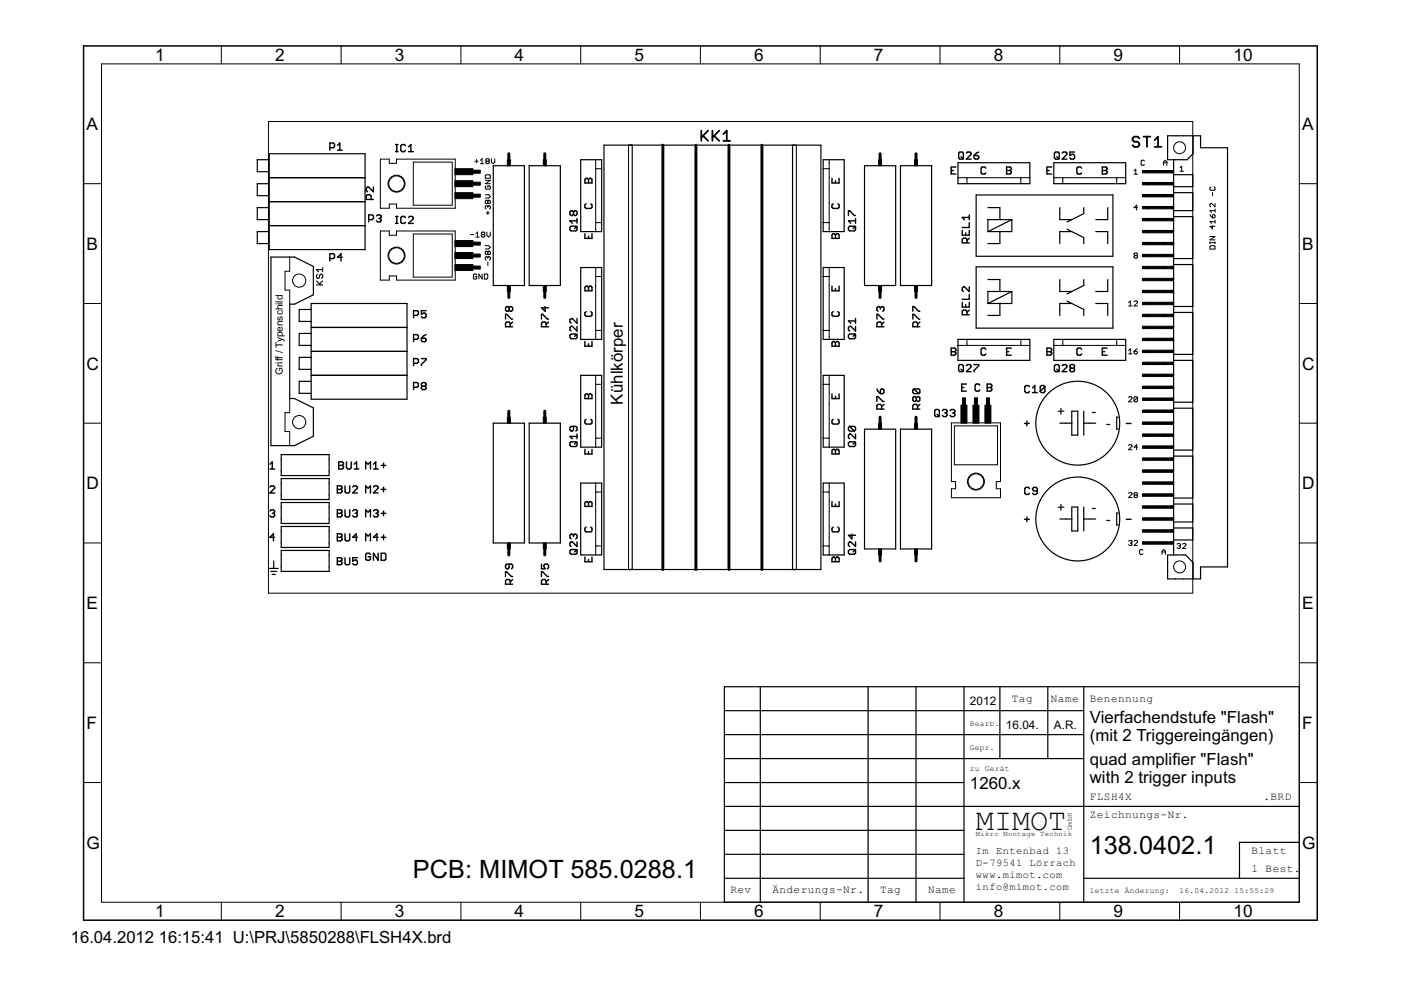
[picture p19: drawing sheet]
<svg xmlns="http://www.w3.org/2000/svg" width="297mm" height="210mm" viewBox="0 0 297 210" stroke-linecap="round" stroke-linejoin="round" font-family="sans-serif">
<defs><g id="words">
<text font-size="7.2" x="206.9" y="176.1">MIMOT</text>
<g font-size="6">
<text x="231.1" y="181.2">138.0402.1</text>
<text x="87.6" y="186.2">PCB: MIMOT 585.0288.1</text>
</g>
<g font-size="4.1">
<text x="32.9" y="13">1</text>
<text x="58.3" y="13">2</text>
<text x="83.7" y="13">3</text>
<text x="109.1" y="13">4</text>
<text x="134.5" y="13">5</text>
<text x="159.9" y="13">6</text>
<text x="185.3" y="13">7</text>
<text x="210.7" y="13">8</text>
<text x="236.1" y="13">9</text>
<text x="261.5" y="13">10</text>
<text x="18.3" y="27.6">A</text>
<text x="276.1" y="27.6">A</text>
<text x="18.3" y="52.9">B</text>
<text x="276.1" y="52.9">B</text>
<text x="18.3" y="78.3">C</text>
<text x="276.1" y="78.3">C</text>
<text x="18.3" y="103.7">D</text>
<text x="276.1" y="103.7">D</text>
<text x="18.3" y="129.1">E</text>
<text x="276.1" y="129.1">E</text>
<text x="18.3" y="154.5">F</text>
<text x="276.1" y="154.5">F</text>
<text x="18.3" y="179.9">G</text>
<text x="276.1" y="179.9">G</text>
<text x="32.9" y="194.5">1</text>
<text x="58.3" y="194.5">2</text>
<text x="83.7" y="194.5">3</text>
<text x="109.1" y="194.5">4</text>
<text x="134.5" y="194.5">5</text>
<text x="159.9" y="194.5">6</text>
<text x="185.3" y="194.5">7</text>
<text x="210.7" y="194.5">8</text>
<text x="236.1" y="194.5">9</text>
<text x="261.5" y="194.5">10</text>
</g>
<g font-size="4">
<text x="132.1" y="85.8" transform="rotate(-90 132.1 85.8)">Kühlkörper</text>
<text x="231.1" y="153.2">Vierfachendstufe &quot;Flash&quot;</text>
<text x="231.1" y="157">(mit 2 Triggereingängen)</text>
<text x="205.7" y="167.2">1260.x</text>
<text x="231.1" y="162.1">quad amplifier &quot;Flash&quot;</text>
<text x="231.1" y="165.9">with 2 trigger inputs</text>
<text x="15" y="199.9">16.04.2012 16:15:41 U:\PRJ\5850288\FLSH4X.brd</text>
</g>
<g font-size="3.2">
<text x="224.1" y="88.3">+</text>
<text x="231.5" y="88.3">-</text>
<text x="234.5" y="90.7">-</text>
<text x="224.1" y="108.6">+</text>
<text x="231.5" y="108.6">-</text>
<text x="234.5" y="111">-</text>
</g>
<g font-size="2.8">
<text x="205.7" y="149.4">2012</text>
<text x="213.3" y="154.5">16.04.</text>
<text x="223.4" y="154.5">A.R.</text>
</g>
<g font-size="2.6">
<text x="214.5" y="148.8">Tag</text>
<text x="222.8" y="148.8">Name</text>
<text x="231.1" y="148.8">Benennung</text>
<text x="231.1" y="173.5">Zeichnungs-Nr.</text>
<text x="231.1" y="169.7">FLSH4X</text>
<text x="267.9" y="169.7">.BRD</text>
<text x="265.3" y="181.2">Blatt</text>
<text x="265.3" y="185">1 Best.</text>
<text x="154.9" y="189.4">Rev</text>
<text x="163.8" y="189.4">Änderungs-Nr.</text>
<text x="186.6" y="189.4">Tag</text>
<text x="196.8" y="189.4">Name</text>
</g>
<g font-size="2.5">
<text x="206.9" y="181.2">Im Entenbad 13</text>
<text x="206.9" y="183.7">D-79541 Lörrach</text>
<text x="206.9" y="186.2">www.mimot.com</text>
<text x="206.9" y="188.8">info@mimot.com</text>
</g>
<text font-size="2.4" x="60" y="79.5" transform="rotate(-90 60 79.5)">Griff / Typenschild</text>
<g font-size="1.9">
<text x="205.7" y="153.9">Bearb.</text>
<text x="205.7" y="158.9">Gepr.</text>
<text x="205.7" y="163.4">zu Gerät</text>
<text x="231.1" y="189.4">letzte Änderung:</text>
<text x="250.1" y="189.4">16.04.2012 15:55:29</text>
</g>
<g font-size="1.7">
<text x="206.9" y="177.3">Mikro Montage Technik</text>
<text x="227.2" y="176.1" transform="rotate(-90 227.2 176.1)">GmbH</text>
</g>
</g></defs>
<g fill="#000" stroke="#000" stroke-width=".25">
<path d="M54.5 33.9v2.5zM54.5 33.9h2.6zM54.5 38.9v2.6zM54.5 38.9h2.6zM57.1 37.7h20.3zM54.5 36.4h2.6zM57.1 32.6v5.1zM57.1 37.7v5.1zM57.1 32.6h20.3zM77.4 32.6v5.1zM77.4 37.7v5.1zM104.6 35.1h6.6z"/>
<path d="M111.2 35.1v25.4zM112.2 35.1h6.6zM118.8 35.1v25.4zM123.1 33.9h3.2zM127.6 33.9v1.9zM127.6 35.8v11.4zM126.3 33.9h1.3zM128.1 30.8h5.9zM133.3 30.8h7.2zM133.3 30.8h.7zM140.5 30.8h7zM147.5 30.8h7.1z"/>
<path d="M154.6 30.8h6.9zM161.5 30.8h6.5zM168 30.8h6zM168 30.8v90zM168 30.8h.8zM174 30.8v90zM174.5 33.9v1.9zM174.5 33.9h1.3zM175.8 33.9h3.2zM179 33.9v15.2zM183.3 35.1h6.6zM189.9 35.1v25.4z"/>
<path d="M190.9 35.1h6.6zM197.5 35.1v25.4zM203.1 34.5v3.2zM203.1 37.7v1.2zM203.1 34.5h15.2zM203.1 38.9h1.9zM205 38.9h11.4zM216.4 38.9h1.9zM218.3 37.7v1.2zM218.3 34.5v3.2zM223.4 34.5v3.2zM223.4 37.7v1.2z"/>
<path d="M223.4 34.5h15.3zM223.4 38.9h1.9zM225.3 38.9h11.5zM236.8 38.9h1.9zM238.7 37.7v1.2zM238.7 34.5v3.2zM247.6 33.9h1.2zM247.6 28.8v1.8zM247.6 32.1v1.8zM247.6 30.6v1.5zM248.8 33.9v3.1zM248.8 37v2.6z"/>
<path d="M248.8 39.6v1.3zM248.8 33.9h.4zM249.2 33.9h1.8zM247.6 28.8h1.7zM249.3 28.8h1.6zM251 33.9h.7zM251.7 33.9l1.3-1.3zM252.9 37v2.6zM248.8 37h4.1zM248.8 39.6h4.1zM253 28.8v3.8zM250.9 28.8h2.1z"/>
<path d="M254.5 28.8v2.5zM253 28.8h1.5zM254.5 31.3h5.8zM54.5 44v2.6zM54.5 44h2.6zM54.5 49.1v2.5zM54.5 49.1h2.6zM57.1 42.8h20.3zM54.5 41.5h2.6zM57.1 47.8h20.3zM54.5 46.6h2.6zM57.1 42.8v5z"/>
<path d="M57.1 52.9h20.3zM54.5 51.6h2.6zM57.1 47.8v5.1zM57.4 54.5v40zM57.4 54.5h4zM61.4 54.5h1zM62.4 54.5l4 2zM77.4 42.8v5zM77.4 47.8v5.1zM123.1 49.1h3.2zM123.1 33.9v15.2zM126.3 49.1h1.3z"/>
<path d="M123.1 56.7h3.2zM127.6 47.2v1.9zM127.6 56.7v1.9zM127.6 58.6v11.5zM126.3 56.7h1.3zM174.5 47.2v1.9zM174.5 35.8v11.4zM174.5 49.1h1.3zM174.5 56.7v1.9zM175.8 49.1h3.2zM174.5 56.7h1.3zM175.8 56.7h3.2z"/>
<path d="M179 56.7v15.3zM207 54.3h29zM207 41.3v13zM207 56.6v13zM209.5 46.6v2.5zM209.5 49.1h2.5zM209.5 49.1l5-2.5zM209.5 51.6h1.2zM209.5 44h1.2zM209.5 59.3h1.2zM210.7 44h1.3zM210.7 59.3h1.3z"/>
<path d="M212 44v2.6zM209.5 46.6h2.5zM212 49.1h2.5zM212 49.1v2.5zM210.7 51.6h1.3zM212 59.3v2.5zM214.5 46.6v2.5zM212 46.6h2.5zM224.7 49.1v1.3zM224.7 49.1h2.5zM224.7 45.3v1.3zM224.7 46.6h2.5z"/>
<path d="M224.7 50.4v1.2zM224.7 44v1.3zM224.7 59.3v1.2zM226.2 48.6l3.6 1.8zM226.2 47.1l3.6-1.8zM229.8 50.4v1.2zM229.8 44v1.3zM229.8 59.3v1.2zM234.9 49.1v1.3zM232.3 49.1h2.6zM234.9 45.3v1.3zM232.3 46.6h2.6z"/>
<path d="M234.9 50.4v1.2zM234.9 44v1.3zM234.9 59.3v1.2zM236 41.3v13zM207 41.3h29zM207 56.6h29zM248.8 40.9v3.8zM248.8 44.7v1.2zM248.8 45.9v8.9zM248.8 54.8v1.3zM248.8 56.1v8.9zM248.8 40.9h4.1z"/>
<path d="M252.9 40.9v3.8zM248.8 44.7h4.1zM248.8 45.9h4.1zM252.9 45.9v8.9zM248.8 54.8h4.1zM248.8 56.1h4.1zM252.9 56.1v8.9zM61.4 64.5h1zM62.4 64.5l4-2zM63.4 65.6v2.6zM63.4 65.6h2.6zM63.4 70.7v2.5z"/>
<path d="M63.4 70.7h2.6zM63.4 75.8v2.5zM63.4 75.8h2.6zM66 69.4h20.3zM63.4 68.2h2.6zM66 64.3v5.1zM66 74.5h20.3zM63.4 73.2h2.6zM66 69.4v5.1zM66 79.6h20.3zM63.4 78.3h2.6zM66 74.5v5.1z"/>
<path d="M66 79.6v5zM66.4 56.5v6zM66 64.3h20.3zM86.3 64.3v5.1zM86.3 69.4v5.1zM86.3 74.5v5.1zM86.3 79.6v5zM104.6 35.1v25.4zM104.6 60.5h6.6zM112.2 35.1v25.4zM112.2 60.5h6.6zM123.1 72h3.2z"/>
<path d="M123.1 56.7v15.3zM126.3 72h1.3zM123.1 79.6h3.2zM127.6 70.1v1.9zM127.6 79.6v1.9zM126.3 79.6h1.3zM174.5 70.1v1.9zM174.5 58.6v11.5zM174.5 72h1.3zM175.8 72h3.2zM174.5 79.6h1.3zM175.8 79.6h3.2z"/>
<path d="M179 79.6v15.2zM183.3 35.1v25.4zM183.3 60.5h6.6zM190.9 35.1v25.4zM190.9 60.5h6.6zM203.1 72h1.9zM203.1 72v1.2zM203.1 73.2v3.2zM205 72h11.4zM207 69.6h29zM209.5 61.8v2.5zM209.5 64.3h2.5z"/>
<path d="M209.5 64.3l5-2.5zM209.5 66.9h1.2zM209.5 61.8h2.5zM212 64.3h2.5zM212 64.3v2.6zM210.7 66.9h1.3zM214.5 61.8v2.5zM212 61.8h2.5zM216.4 72h1.9zM218.3 73.2v3.2zM218.3 72v1.2zM203.1 76.4h15.2z"/>
<path d="M223.4 72h1.9zM223.4 72v1.2zM223.4 73.2v3.2zM224.7 64.3v1.3zM224.7 64.3h2.5zM224.7 60.5v1.3zM224.7 61.8h2.5zM224.7 65.6v1.3zM225.3 72h11.5zM226.2 63.8l3.6 1.8zM226.2 62.3l3.6-1.8zM229.8 65.6v1.3z"/>
<path d="M234.9 64.3v1.3zM232.3 64.3h2.6zM234.9 60.5v1.3zM232.3 61.8h2.6zM234.9 65.6v1.3zM236 56.6v13zM236.8 72h1.9zM238.7 73.2v3.2zM238.7 72v1.2zM223.4 76.4h15.3zM248.8 65v1.2zM248.8 66.2v8.9z"/>
<path d="M248.8 75.1v1.3zM248.8 76.4v8.9zM248.8 65h4.1zM248.8 66.2h4.1zM252.9 66.2v8.9zM248.8 75.1h4.1zM248.8 76.4h4.1zM252.9 76.4v8.9zM57.4 94.5h4zM59.6 96.4v.9zM59.6 99.9v.9zM59.6 97.3v2.6z"/>
<path d="M61.4 94.5h1zM61.4 64.5v20zM62.4 94.5l4-2zM61.4 84.5h1zM63.4 80.9v2.5zM63.4 80.9h2.6zM66 84.6h20.3zM63.4 83.4h2.6zM66.4 86.5v6zM62.4 84.5l4 2zM69.8 96.4v.9zM59.6 96.4h10.2z"/>
<path d="M69.8 97.3v2.6zM111.2 89.7v25.4zM104.6 89.7h6.6zM118.8 89.7v25.4zM112.2 89.7h6.6zM123.1 94.8h3.2zM123.1 79.6v15.2zM126.3 94.8h1.3zM127.6 81.5v11.4zM127.6 92.9v1.9zM174.5 92.9v1.9zM174.5 81.5v11.4z"/>
<path d="M174.5 79.6v1.9zM174.5 94.8h1.3zM175.8 94.8h3.2zM189.9 91v25.4zM183.3 91h6.6zM197.5 91v25.4zM190.9 91h6.6zM226 89.7h1.2zM224.7 89.7h1.3zM227.2 92.3h1.3zM227.2 89.7v2.6zM227.2 87.2v2.5z"/>
<path d="M228.5 87.2v5.1zM227.2 87.2h1.3zM229.8 87.2v2.5zM229.8 89.7h1.2zM229.8 89.7v2.6zM231 89.7h1.3zM236.8 88.5v2.5zM236.8 91h.3zM236.8 88.5h.3zM248.8 85.3v1.2zM248.8 86.5v8.9zM248.8 95.4v1.3z"/>
<path d="M248.8 96.7v8.9zM248.8 85.3h4.1zM248.8 86.5h4.1zM252.9 86.5v8.9zM248.8 95.4h4.1zM248.8 96.7h4.1zM252.9 96.7v8.9zM58 118.9v1.6zM59.6 116.7v1zM59.6 100.8h10.2zM59.6 101.5v.9zM59.6 105v.9z"/>
<path d="M59.6 105.9h10.2zM59.6 106.5v1zM59.6 110v1zM59.6 111h10.2zM59.6 111.6v1zM59.6 115.1v1zM59.6 116.1h10.2zM59.6 117.7v2.5zM59.6 102.4v2.6zM59.6 107.5v2.5zM59.6 112.6v2.5zM69.8 116.7v1z"/>
<path d="M59.6 116.7h10.2zM69.8 99.9v.9zM69.8 101.5v.9zM59.6 101.5h10.2zM69.8 105v.9zM69.8 106.5v1zM59.6 106.5h10.2zM69.8 110v1zM69.8 111.6v1zM59.6 111.6h10.2zM69.8 115.1v1zM69.8 102.4v2.6z"/>
<path d="M69.8 107.5v2.5zM69.8 112.6v2.5zM104.6 115.1h6.6zM104.6 89.7v25.4zM112.2 115.1h6.6zM112.2 89.7v25.4zM123.1 117.7h3.2zM123.1 102.4v15.3zM126.3 117.7h1.3zM123.1 102.4h3.2zM127.6 102.4v1.9zM127.6 104.3v11.5z"/>
<path d="M127.6 115.8v1.9zM126.3 102.4h1.3zM174.5 115.8v1.9zM174.5 104.3v11.5zM174.5 102.4v1.9zM174.5 117.7h1.3zM174.5 102.4h1.3zM175.8 117.7h3.2zM175.8 102.4h3.2zM179 102.4v15.3zM183.3 116.4h6.6zM183.3 91v25.4z"/>
<path d="M190.9 116.4h6.6zM190.9 91v25.4zM226 110h1.2zM224.7 110h1.3zM227.2 112.6h1.3zM227.2 110v2.6zM227.2 107.5v2.5zM228.5 107.5v5.1zM227.2 107.5h1.3zM229.8 107.5v2.5zM229.8 110h1.2zM229.8 110v2.6z"/>
<path d="M231 110h1.3zM236.8 108.8v2.5zM236.8 111.3h.3zM236.8 108.8h.3zM247.6 117.7v1.6zM247.6 117.7h1.2zM248.8 105.6v1.3zM248.8 106.9v3.8zM248.8 110.7v1.2zM248.8 111.9v2.6zM248.8 114.5v3.2zM248.8 117.7h.5z"/>
<path d="M249.3 117.7h1.6zM250.9 117.7h.5zM248.8 105.6h4.1zM248.8 106.9h4.1zM252.9 106.9v3.8zM248.8 110.7h4.1zM248.8 111.9h4.1zM252.9 111.9v2.6zM248.8 114.5h4.1zM251.4 117.7l1.6 1.6zM253 119.3v3.4zM57.1 120.5h.9z"/>
<path d="M57.4 121.2h1.3zM57.7 121.8h.7zM58 120.5h1zM59.6 120.2v1zM59.6 121.2h10.2zM69.8 120.2v1zM69.8 117.7v2.5zM128.1 30.8v90zM133.3 120.8h.7zM128.1 120.8h5.9zM134 30.8v90zM134 120.8h6.5z"/>
<path d="M140.5 120.8h7zM147.5 120.8h7.1zM154.6 120.8h6.9zM161.5 120.8h6.5zM168 120.8h.8zM168 120.8h6zM247.6 121.1v1.6zM247.6 119.3v1.8zM247.6 122.7h1.6zM249.2 122.7h1.8zM253 122.7h1.5zM251 122.7h2z"/>
<path d="M254.5 120.2v2.5zM254.5 120.2h5.8zM260.3 31.3v88.9zM153.6 155.8h76.2zM161.2 145.6v45.7zM184.1 145.6v45.7zM194.2 145.6v45.7zM212 145.6v15.2zM222.2 145.6v15.2zM153.6 150.7h76.2zM229.8 145.6v15.2zM153.6 145.6h121.9z"/>
<path d="M153.6 171h121.9zM153.6 160.8v10.2zM153.6 145.6v15.2zM153.6 176.1h50.8zM153.6 165.9h50.8zM229.8 160.8v25.4zM153.6 160.8h76.2zM262.8 178.6v7.6zM262.8 178.6h12.7zM275.5 145.6v25.4zM153.6 181.1h50.8zM153.6 191.3h50.8z"/>
<path d="M153.6 186.2v5.1zM153.6 171v15.2zM153.6 186.2h50.8zM204.4 191.3h25.4zM204.4 186.2v5.1zM204.4 145.6v40.6zM229.8 191.3h45.7zM229.8 186.2v5.1zM229.8 186.2h45.7zM275.5 186.2v5.1zM275.5 171v15.2z"/>
</g>
<g fill="#000" stroke="#000" stroke-width=".21">
<path d="M21.5 13.5v177.8zM46.9 9.7v3.8zM72.3 9.7v3.8zM97.7 9.7v3.8zM123.1 9.7v3.8zM148.5 9.7v3.8zM173.9 9.7v3.8zM199.3 9.7v3.8zM224.7 9.7v3.8zM250.1 9.7v3.8zM21.5 13.5h254zM17.7 38.9h3.8z"/>
<path d="M56.9 25.8v100zM80.6 33.7v10.5zM82.5 33.7v.9zM80.6 33.7h1.9zM84.1 33.7v.9zM82.5 34.6h1.6zM87.6 34.4h8.3zM87.6 34.4v9.1zM84.1 33.7h12.4zM100.7 34.2h.7zM101 33.8v.7zM101.9 34l.3-.3z"/>
<path d="M101.9 34.7h.6zM102.2 33.7v1zM102.9 39.6v.3zM102.9 39.9l.2 .2zM102.9 38.9l1.1-.7zM102.9 37.8h1.1zM102.9 37.3v.5zM103 33.8l.2-.1zM103 34.4v.1zM103 34.4l.2-.2zM103 33.8v.2zM102.9 39.6l.2-.2z"/>
<path d="M103.1 37.1l-.2 .2zM103.2 33.7h.3zM103 34.5l.2 .2zM103 34l.2 .2zM103.2 34.2h.3zM103.4 39.4v.3zM103.5 33.7l.2 .1zM103.5 34.2l.2 .2zM103.2 34.7h.3zM103.7 33.8v.2zM103.5 34.2l.2-.2zM103.7 34.4v.1z"/>
<path d="M103.5 34.7l.2-.2zM103.4 39.4h.4zM103.1 37.1h.7zM104 39.6v.3zM103.8 39.4l.2 .2zM102.9 38.9h1.1zM102.9 38.2h1.1zM104 37.3v.5zM103.8 37.1l.2 .2zM104.2 33.7v.7zM104.2 34.4l.3 .3zM104.5 34.7l.4-.3z"/>
<path d="M104.9 33.7v.7zM126.3 37.7v2.2zM126.3 33.9v.6zM126.3 34.5v1.3zM126.3 35.8v1.9zM126.3 39.9v3.2zM126.6 35.8h1zM126.3 35.8h.3zM133.3 30.8v90zM168.8 30.8v90zM174.5 35.8h1zM175.5 35.8h.3z"/>
<path d="M175.8 37.7v2.2zM175.8 33.9v.6zM175.8 35.8v1.9zM175.8 34.5v1.3zM203.1 37.7h.6zM205 38v.9zM203.7 37.7h1.3zM205 37.7v.3zM205 37.7h1.9zM206.9 37.7h2.2zM209.1 37.7h3.2zM212.3 37.7h2.2z"/>
<path d="M216.4 38v.9zM214.5 37.7h1.9zM216.4 37.7v.3zM216.4 37.7h1.3zM217.7 37.7h.6zM223.4 37.7h.7zM225.3 38v.9zM224.1 37.7h1.2zM225.3 37.7v.3zM225.3 37.7h1.9zM227.2 37.7h2.3zM229.5 37.7h3.1z"/>
<path d="M232.6 37.7h2.3zM236.8 38v.9zM234.9 37.7h1.9zM236.8 37.7v.3zM236.8 37.7h1.2zM238 37.7h.7zM240.4 36.2l.4-.3zM240.4 36.9h.8zM240.8 35.9v1zM241.9 34.1v.8zM241.9 34.9l.2 .1zM241.9 34.1l.2-.1z"/>
<path d="M242.1 35h.4zM242.1 34h.4zM242.5 35l.1-.1zM242.5 34l.1 .1zM246.7 34.3v.7zM246.7 34.3l.3-.3zM246.7 34.5h.7zM247 34l.4 .3zM247.4 34.3v.7zM250.2 35.6l.3-.4zM250.2 36.3h.7zM250.5 35.2v1.1z"/>
<path d="M56.9 25.8h196zM256.5 39.8v.4zM256.7 39.6l-.2 .2zM257.4 39.6l.2 .2zM275.5 38.9h3.8zM60.4 57.5h1zM61.4 54.5v3zM80.6 49v10.4zM82.5 43.3v.9zM80.6 44.2h1.9zM82.5 49v.9zM80.6 49h1.9z"/>
<path d="M82.5 58.5v.9zM80.6 59.4h1.9zM84.1 43.3v.9zM82.5 43.3h1.6zM84.1 49v.9zM82.5 49.9h1.6zM84.1 58.5v.9zM82.5 58.5h1.6zM87.6 49.6h8.3zM87.6 49.6v9.2zM95.9 34.4v9.1zM87.6 43.5h8.3z"/>
<path d="M95.9 49.6v9.2zM87.6 58.8h8.3zM96.5 33.7v10.5zM84.1 44.2h12.4zM96.5 49v10.4zM84.1 49h12.4zM84.1 59.4h12.4zM99.7 49.7h.7zM100.4 58.3v.7zM100.4 59l.1 .2zM100.5 58.1l-.1 .2zM100.5 59.2h.4z"/>
<path d="M100.9 49.5l.4-.3zM100.9 50.3h.7zM100.5 58.1h.4zM100.9 59.2l.2-.2zM100.9 58.1l.2 .2zM101.1 58.6v.4zM100.7 58.6h.4zM101.3 49.2v1.1zM101.5 58.1v1.1zM101.5 58.1l.7 1.1zM102.1 49.4l.1-.2zM102.1 49.9v.2z"/>
<path d="M102.1 49.9l.1-.2zM102.1 49.4v.1zM102.2 49.2h.4zM102.1 50.1l.1 .2zM102.1 49.5l.1 .2zM102.2 49.7h.4zM102.2 58.1v1.1zM102.6 49.2l.2 .2zM102.6 49.7l.2 .2zM102.2 50.3h.4zM102.7 58.1v1.1zM102.7 59.2h.5z"/>
<path d="M102.8 49.4v.1zM102.8 49.5l-.2 .2zM102.8 49.9v.2zM102.6 50.3l.2-.2zM102.9 43.8v.4zM102.9 43.8l.2-.2zM102.9 42.6v.4zM102.9 42.6l.2-.1zM102.9 42h.7zM102.9 54.6v.3zM102.9 54.6l.2-.2zM102.9 53.4v.4z"/>
<path d="M102.9 53.4l.2-.1zM102.9 52.8h.7zM103.1 40.1h.7zM103.1 45.1h.7zM102.9 44.2l.2 .1zM103.1 43.6h.1zM102.9 43l.2 .2zM103.1 42.5h.1zM102.9 54.9l.2 .2zM103.1 54.4h.1zM102.9 53.8l.2 .2zM103.1 53.3h.1z"/>
<path d="M103.2 49.2v.7zM103.2 49.9l.4 .4zM103.2 59.2l.2-.2zM102.7 58.1h.5zM103.2 43.6l.2 .2zM103.2 42.5l.2 .1zM103.1 43.2h.1zM103.2 54.4l.2 .2zM103.2 53.3l.2 .1zM103.1 54h.1zM103.4 58.3v.7zM103.2 58.1l.2 .2z"/>
<path d="M103.4 44.8v.7zM103.4 43.8v.2zM103.6 43.6l-.2 .2zM103.6 42.5l-.2 .1zM103.4 43l-.2 .2zM103.4 42.6v.4zM103.4 55.6v.7zM103.4 54.6v.2zM103.6 54.4l-.2 .2zM103.4 53.4l.2-.1zM103.4 53.8l-.2 .2zM103.4 53.4v.4z"/>
<path d="M103.6 50.3l.3-.4zM103.6 43.6h.2zM103.6 42.5h.2zM103.4 43l.2 .2zM103.6 42l.4-.3zM102.9 41.3h.7zM103.6 54.4h.2zM103.6 53.3h.2zM103.4 53.8l.2 .2zM103.6 52.8l.4-.4zM102.9 52.1h.7zM103.8 40.1l.2-.2z"/>
<path d="M103.8 43.6l.2 .2zM103.8 42.5l.2 .1zM103.6 43.2h.2zM103.8 54.4l.2 .2zM103.8 53.3l.2 .1zM103.6 54h.2zM103.9 49.2v.7zM104 43.8v.4zM103.8 44.3l.2-.1zM104 42.6v.4zM104 43l-.2 .2zM103.6 41.3l.4 .4z"/>
<path d="M104 54.6v.3zM104 54.9l-.2 .2zM104 53.4v.4zM104 53.8l-.2 .2zM103.6 52.1l.4 .3zM126.3 43.1v2.2zM126.3 48.5v.6zM126.3 56.7v.7zM126.3 45.3v1.9zM126.3 47.2v1.3zM126.3 57.4v1.2zM126.3 58.6v1.9z"/>
<path d="M126.6 47.2h1zM126.6 58.6h1zM126.3 47.2h.3zM126.3 58.6h.3zM174.5 47.2h1zM174.5 58.6h1zM175.5 47.2h.3zM175.5 58.6h.3zM175.8 43.1v2.2zM175.8 48.5v.6zM175.8 56.7v.7zM175.8 47.2v1.3z"/>
<path d="M175.8 45.3v1.9zM175.8 39.9v3.2zM175.8 57.4v1.2zM240.4 44h.8zM240.4 53.8l.2-.1zM240.4 54.4v.1zM240.4 54.4l.2-.2zM240.4 53.8v.2zM240.6 53.7h.4zM240.4 54.5l.2 .2zM240.4 54l.2 .2zM240.6 54.2h.4z"/>
<path d="M241 43.5v1.1zM240.4 44l.6-.5zM241 53.7l.2 .1zM241 54.2l.2 .2zM240.6 54.7h.4zM241.2 53.8v.2zM241.2 54l-.2 .2zM241.2 54.4v.1zM241.2 54.5l-.2 .2zM256.5 52.8h1.1zM256.5 52.3v.5zM256.5 51.3v.3z"/>
<path d="M256.5 50.9l1.1-.8zM256.5 48l.6 .5zM256.5 47h1.1zM256.5 45.5l.2 .3zM256.5 44.7h1.1zM256.5 43.3v.4zM256.5 43.7l.2 .2zM256.5 40.2l.2 .1zM256.7 52.1l-.2 .2zM256.7 45.8l.4 .4zM256.5 43.3l.2-.2zM256.7 40.3h.7z"/>
<path d="M256.5 47l.4 .3zM256.5 44.7l.4 .3zM256.7 43.1h.2zM257.1 47.8v.7zM257.1 46.2h.3zM257.1 45.7v.5zM257.1 40.8v.7zM257.2 45.5l-.1 .2zM256.7 52.1h.7zM257.4 46.2l.2-.2zM257.2 45.5h.2zM257.4 40.3l.2-.1z"/>
<path d="M257.6 52.3v.5zM257.4 52.1l.2 .2zM257.6 51.3v.3zM256.5 51.5h1.1zM256.5 50.9h1.1zM256.5 50.1h1.1zM256.5 48h1.1zM257.6 46.6v.7zM257.6 45.7v.3zM257.4 45.5l.2 .2zM257.6 44.3v.7zM257.6 43.1v.8z"/>
<path d="M256.9 43.1l.7 .8zM257.6 39.8v.4zM17.7 64.3h3.8zM60.4 57.5v4zM61.4 61.5v3zM60.4 61.5h1zM126.3 60.5v2.3zM126.3 65.9v2.3zM126.3 71.3v.7zM126.3 79.6v.6zM126.3 62.8v3.1zM126.3 68.2v1.9z"/>
<path d="M126.3 70.1v1.2zM126.6 70.1h1zM126.3 70.1h.3zM174.5 70.1h1zM175.5 70.1h.3zM175.8 65.9v2.3zM175.8 60.5v2.3zM175.8 71.3v.7zM175.8 70.1v1.2zM175.8 68.2v1.9zM175.8 62.8v3.1zM175.8 58.6v1.9z"/>
<path d="M203.1 73.2h.6zM203.7 73.2h1.3zM205 72v.9zM205 73.2h1.9zM205 72.9v.3zM206.9 73.2h2.2zM209.1 73.2h3.2zM212.3 73.2h2.2zM214.5 73.2h1.9zM216.4 72v.9zM216.4 73.2h1.3zM216.4 72.9v.3z"/>
<path d="M217.7 73.2h.6zM223.4 73.2h.7zM224.1 73.2h1.2zM225.3 72v.9zM225.3 73.2h1.9zM225.3 72.9v.3zM227.2 73.2h2.3zM229.5 73.2h3.1zM232.6 73.2h2.3zM234.9 73.2h1.9zM236.8 72v.9zM236.8 73.2h1.2z"/>
<path d="M236.8 72.9v.3zM238 73.2h.7zM239.3 64.2l.3-.4zM239.3 64.9h.7zM239.3 74.3l.3-.3zM239.3 75h.7zM239.6 63.8v1.1zM239.6 74v1zM240.4 64.9l.8-.7zM240.4 74.5v.3zM240.4 74.8l.2 .2zM240.4 64l.2-.2z"/>
<path d="M240.6 75h.4zM240.4 74.5l.4-.4zM240.6 63.8h.4zM241.2 74.8l-.2 .2zM240.4 74.5h.6zM240.4 64.9h.8zM241.2 64v.2zM241 63.8l.2 .2zM240.8 74.1l.4-.1zM241.2 74.7v.1zM241 74.5l.2 .2zM275.5 64.3h3.8z"/>
<path d="M17.7 89.7h3.8zM60.4 87.5v4zM60.4 91.5h1zM61.4 84.5v3zM60.4 87.5h1zM61.4 91.5v3zM126.3 83.4v2.2zM126.3 88.8v2.2zM126.3 94.2v.6zM126.3 80.2v1.3zM126.3 81.5v1.9zM126.3 85.6v3.2z"/>
<path d="M126.3 91v1.9zM126.3 92.9v1.3zM126.6 92.9h1zM126.6 81.5h1zM126.3 81.5h.3zM126.3 92.9h.3zM174.5 81.5h1zM174.5 92.9h1zM175.5 92.9h.3zM175.5 81.5h.3zM175.8 88.8v2.2zM175.8 83.4v2.2z"/>
<path d="M175.8 94.2v.6zM175.8 79.6v.6zM175.8 92.9v1.3zM175.8 91v1.9zM175.8 85.6v3.2zM175.8 81.5v1.9zM175.8 80.2v1.3zM201.7 89.7v12.4zM202.3 90.3v8.2zM202.3 98.5h9.2zM202.3 90.3h9.2zM211.5 90.3v8.2z"/>
<path d="M201.7 89.7h10.4zM212.1 89.7v12.4zM239.3 85.2l.7-.7zM239.3 95.4l.7-.8zM239.4 84.1l-.1 .2zM239.4 94.3l-.1 .2zM239.4 84.1h.4zM239.4 94.3h.4zM239.3 85.2h.7zM240 84.3v.2zM239.8 84.1l.2 .2zM239.3 95.4h.7z"/>
<path d="M240 94.5v.1zM239.8 94.3l.2 .2zM240.4 84.3v.7zM240.4 84.3l.2-.2zM240.4 85l.8-.7zM240.4 94.8h.8zM240.6 84.1h.4zM240.4 85l.2 .2zM241 84.1l.2 .2zM240.6 85.2h.4zM241 94.3v1.1zM240.4 94.8l.6-.5z"/>
<path d="M241.2 84.3v.7zM241.2 85l-.2 .2zM275.5 89.7h3.8zM17.7 115.1h3.8zM126.3 106.2v2.3zM126.3 111.6v2.3zM126.3 102.4v.7zM126.3 117v.7zM126.3 103.1v1.2zM126.3 104.3v1.9zM126.3 108.5v3.1zM126.3 113.9v1.9z"/>
<path d="M126.3 115.8v1.2zM126.6 115.8h1zM126.6 104.3h1zM126.3 104.3h.3zM126.3 115.8h.3zM174.5 104.3h1zM174.5 115.8h1zM175.5 115.8h.3zM175.5 104.3h.3zM175.8 111.6v2.3zM175.8 106.2v2.3zM175.8 117v.7z"/>
<path d="M175.8 102.4v.7zM175.8 115.8v1.2zM175.8 113.9v1.9zM175.8 108.5v3.1zM175.8 104.3v1.9zM175.8 103.1v1.2zM201.7 105.5h10.4zM201.7 102.1h.9zM201.7 103.6v1.9zM202.6 102.1v1.5zM201.7 103.6h.9zM211.2 102.1v1.5z"/>
<path d="M211.2 103.6h.9zM211.2 102.1h.9zM212.1 103.6v1.9zM239.3 105.5l.7-.7zM239.3 114.8l.1-.2zM239.4 104.4l-.1 .2zM239.4 114.6h.4zM239.3 115.5l.1 .2zM239.4 104.4h.4zM239.8 114.6l.2 .2zM239.6 115.1h.2zM239.8 115.1l.2 .2z"/>
<path d="M239.4 115.7h.4zM239.3 105.5h.7zM240 104.6v.2zM239.8 104.4l.2 .2zM240 114.8v.2zM239.8 115.1l.2-.1zM240 115.3v.2zM239.8 115.7l.2-.2zM240.4 104.6l.2-.2zM240.4 105.2v.1zM240.4 105.2l.2-.2zM240.4 104.6v.2z"/>
<path d="M240.4 115.7l.8-.7zM240.6 104.4h.4zM240.4 105.3l.2 .2zM240.4 104.8l.2 .2zM240.6 105h.4zM240.4 114.8l.2-.2zM241 104.4l.2 .2zM241 105l.2 .2zM240.6 105.5h.4zM240.6 114.6h.4zM241.2 104.6v.2zM241.2 104.8l-.2 .2z"/>
<path d="M241.2 105.2v.1zM241 105.5l.2-.2zM240.4 115.7h.8zM241.2 114.8v.2zM241 114.6l.2 .2zM241.6 116.7v.7zM241.6 117.4l.2 .2zM241.8 116.5l-.2 .2zM241.8 117.6h.4zM241.8 116.5h.4zM242.2 117.6l.1-.2zM242.2 116.5l.1 .2z"/>
<path d="M246.4 116.9v.7zM246.4 116.9l.3-.4zM246.4 117h.7zM246.7 116.5l.4 .4zM247.1 116.9v.7zM249.5 115.4l.2-.2zM249.7 115.2h.4zM249.5 116.1l.2 .2zM250.1 115.2l.2 .2zM249.9 115.8h.2zM250.1 115.8l.2 .1zM249.7 116.3h.4z"/>
<path d="M250.3 115.4v.2zM250.3 115.6l-.2 .2zM250.3 115.9v.2zM250.3 116.1l-.2 .2zM250.7 116.3l.7-.7zM250.9 115.2l-.2 .2zM250.9 115.2h.4zM250.7 116.3h.7zM251.4 115.4v.2zM251.3 115.2l.1 .2zM275.5 115.1h3.8zM56.9 125.8h196z"/>
<path d="M252.9 25.8v100zM17.7 140.5h3.8zM275.5 140.5h3.8zM17.7 165.9h3.8zM275.5 165.9h3.8zM21.5 191.3h254zM46.9 191.3v3.8zM72.3 191.3v3.8zM97.7 191.3v3.8zM123.1 191.3v3.8zM148.5 191.3v3.8zM173.9 191.3v3.8z"/>
<path d="M199.3 191.3v3.8zM224.7 191.3v3.8zM250.1 191.3v3.8zM275.5 13.5v177.8z"/>
</g>
<g fill="#000" stroke="#000" stroke-width=".21">
<path d="M96.5 38.3h3.8v1.3h-3.8zM96.5 35.8h3.8v1.2h-3.8zM100.3 38.6h1.5v.7h-1.5zM100.3 36.1h1.5v.6h-1.5zM107.6 33.9h.6v1.2h-.6zM115.2 33.9h.6v1.2h-.6zM186.3 33.9h.6v1.2h-.6zM193.9 33.9h.6v1.2h-.6zM242.2 36.2h1.2v.5h-1.2zM242.2 38.7h1.2v.5h-1.2zM243.4 38.7h3.3v.5h-3.3zM243.4 36.2h3.3v.5h-3.3z"/>
<path d="M246.7 36.2h1.7v.5h-1.7zM246.7 38.7h1.7v.5h-1.7zM248.4 36.2h.4v.5h-.4zM248.4 38.7h.4v.5h-.4zM96.5 40.9h3.8v1.2h-3.8zM96.5 53.5h3.8v1.3h-3.8zM96.5 56.1h3.8v1.3h-3.8zM96.5 51h3.8v1.3h-3.8zM100.3 41.2h1.5v.6h-1.5zM100.3 56.4h1.5v.6h-1.5zM100.3 53.9h1.5v.6h-1.5zM100.3 51.3h1.5v.7h-1.5z"/>
<path d="M242.2 41.2h1.2v.5h-1.2zM242.2 43.8h1.2v.5h-1.2zM242.2 46.3h1.2v.5h-1.2zM242.2 48.9h1.2v.5h-1.2zM242.2 51.4h1.2v.5h-1.2zM242.2 53.9h1.2v.5h-1.2zM242.2 56.5h1.2v.5h-1.2zM242.2 59h1.2v.5h-1.2zM243.4 59h3.3v.5h-3.3zM243.4 56.5h3.3v.5h-3.3zM243.4 53.9h3.3v.5h-3.3zM243.4 51.4h3.3v.5h-3.3z"/>
<path d="M243.4 48.9h3.3v.5h-3.3zM243.4 46.3h3.3v.5h-3.3zM243.4 43.8h3.3v.5h-3.3zM243.4 41.2h3.3v.5h-3.3zM246.7 41.2h1.7v.5h-1.7zM246.7 43.8h1.7v.5h-1.7zM246.7 46.3h1.7v.5h-1.7zM246.7 48.9h1.7v.5h-1.7zM246.7 51.4h1.7v.5h-1.7zM246.7 53.9h1.7v.5h-1.7zM246.7 56.5h1.7v.5h-1.7zM246.7 59h1.7v.5h-1.7z"/>
<path d="M248.4 41.2h.4v.5h-.4zM248.4 43.8h.4v.5h-.4zM248.4 46.3h.4v.5h-.4zM248.4 48.9h.4v.5h-.4zM248.4 51.4h.4v.5h-.4zM248.4 53.9h.4v.5h-.4zM248.4 56.5h.4v.5h-.4zM248.4 59h.4v.5h-.4zM107.6 60.5h.6v1.3h-.6zM115.2 60.5h.6v1.3h-.6zM186.3 60.5h.6v1.3h-.6zM193.9 60.5h.6v1.3h-.6z"/>
<path d="M242.2 61.6h1.2v.5h-1.2zM242.2 64.1h1.2v.5h-1.2zM242.2 66.6h1.2v.5h-1.2zM242.2 69.2h1.2v.5h-1.2zM242.2 71.7h1.2v.5h-1.2zM242.2 74.2h1.2v.6h-1.2zM242.2 76.8h1.2v.5h-1.2zM242.2 79.3h1.2v.5h-1.2zM243.4 74.2h3.3v.6h-3.3zM243.4 71.7h3.3v.5h-3.3zM243.4 69.2h3.3v.5h-3.3zM243.4 66.6h3.3v.5h-3.3z"/>
<path d="M243.4 64.1h3.3v.5h-3.3zM243.4 61.6h3.3v.5h-3.3zM243.4 76.8h3.3v.5h-3.3zM243.4 79.3h3.3v.5h-3.3zM246.7 61.6h1.7v.5h-1.7zM246.7 64.1h1.7v.5h-1.7zM246.7 66.6h1.7v.5h-1.7zM246.7 69.2h1.7v.5h-1.7zM246.7 71.7h1.7v.5h-1.7zM246.7 74.2h1.7v.6h-1.7zM246.7 76.8h1.7v.5h-1.7zM246.7 79.3h1.7v.5h-1.7z"/>
<path d="M248.4 61.6h.4v.5h-.4zM248.4 64.1h.4v.5h-.4zM248.4 66.6h.4v.5h-.4zM248.4 69.2h.4v.5h-.4zM248.4 71.7h.4v.5h-.4zM248.4 74.2h.4v.6h-.4zM248.4 76.8h.4v.5h-.4zM248.4 79.3h.4v.5h-.4zM107.6 88.5h.6v1.2h-.6zM115.2 88.5h.6v1.2h-.6zM186.3 89.7h.6v1.3h-.6zM193.9 89.7h.6v1.3h-.6z"/>
<path d="M203.7 85.9h1.3v3.8h-1.3zM204.1 84.3h.6v1.6h-.6zM206.3 85.9h1.3v3.8h-1.3zM206.6 84.3h.6v1.6h-.6zM208.8 85.9h1.3v3.8h-1.3zM209.1 84.3h.7v1.6h-.7zM242.2 81.9h1.2v.5h-1.2zM242.2 84.4h1.2v.5h-1.2zM242.2 86.9h1.2v.5h-1.2zM242.2 92h1.2v.5h-1.2zM242.2 89.5h1.2v.5h-1.2zM242.2 94.5h1.2v.6h-1.2z"/>
<path d="M242.2 97.1h1.2v.5h-1.2zM242.2 99.6h1.2v.5h-1.2zM243.4 81.9h3.3v.5h-3.3zM243.4 84.4h3.3v.5h-3.3zM243.4 86.9h3.3v.5h-3.3zM243.4 89.5h3.3v.5h-3.3zM243.4 92h3.3v.5h-3.3zM243.4 94.5h3.3v.6h-3.3zM243.4 97.1h3.3v.5h-3.3zM243.4 99.6h3.3v.5h-3.3zM246.7 81.9h1.7v.5h-1.7zM246.7 84.4h1.7v.5h-1.7z"/>
<path d="M246.7 86.9h1.7v.5h-1.7zM246.7 92h1.7v.5h-1.7zM246.7 89.5h1.7v.5h-1.7zM246.7 94.5h1.7v.6h-1.7zM246.7 97.1h1.7v.5h-1.7zM246.7 99.6h1.7v.5h-1.7zM248.4 81.9h.4v.5h-.4zM248.4 84.4h.4v.5h-.4zM248.4 86.9h.4v.5h-.4zM248.4 89.5h.4v.5h-.4zM248.4 92h.4v.5h-.4zM248.4 94.5h.4v.6h-.4z"/>
<path d="M248.4 97.1h.4v.5h-.4zM248.4 99.6h.4v.5h-.4zM107.6 115.1h.6v1.3h-.6zM115.2 115.1h.6v1.3h-.6zM186.3 116.4h.6v1.3h-.6zM193.9 116.4h.6v1.3h-.6zM242.2 102.2h1.2v.5h-1.2zM242.2 104.7h1.2v.5h-1.2zM242.2 107.2h1.2v.6h-1.2zM242.2 109.8h1.2v.5h-1.2zM242.2 112.3h1.2v.5h-1.2zM242.2 114.9h1.2v.5h-1.2z"/>
<path d="M243.4 102.2h3.3v.5h-3.3zM243.4 104.7h3.3v.5h-3.3zM243.4 107.2h3.3v.6h-3.3zM243.4 109.8h3.3v.5h-3.3zM243.4 112.3h3.3v.5h-3.3zM243.4 114.9h3.3v.5h-3.3zM246.7 102.2h1.7v.5h-1.7zM246.7 104.7h1.7v.5h-1.7zM246.7 107.2h1.7v.6h-1.7zM246.7 109.8h1.7v.5h-1.7zM246.7 112.3h1.7v.5h-1.7zM246.7 114.9h1.7v.5h-1.7z"/>
<path d="M248.4 102.2h.4v.5h-.4zM248.4 104.7h.4v.5h-.4zM248.4 107.2h.4v.6h-.4zM248.4 109.8h.4v.5h-.4zM248.4 112.3h.4v.5h-.4zM248.4 114.9h.4v.5h-.4z"/>
</g>
<g fill="none" stroke="#000" stroke-width=".21">
<circle cx="84.1" cy="38.9" r="1.8"/>
<circle cx="84.1" cy="38.9" r="1.65"/>
<circle cx="250.1" cy="31.3" r="1.27"/>
<circle cx="63.4" cy="59.5" r="1.4"/>
<circle cx="84.1" cy="54.2" r="1.8"/>
<circle cx="84.1" cy="54.2" r="1.65"/>
<circle cx="63.4" cy="89.5" r="1.4"/>
<circle cx="206.9" cy="102.1" r="1.8"/>
<circle cx="206.9" cy="102.1" r="1.65"/>
<circle cx="250.1" cy="120.2" r="1.27"/>
</g>
<g fill="none" stroke="#000" stroke-width=".25">
<circle cx="228.5" cy="89.7" r="8.9"/>
<circle cx="228.5" cy="110" r="8.9"/>
</g>
<path d="M154.6 30.8v90zM161.5 30.8v90zM140.5 30.8v90zM147.5 30.8v90z" fill="#000" stroke="#000" stroke-width=".61"/>
<g fill="#000" stroke="#000" stroke-width=".63">
<path d="M107.9 32.6v1.6zM115.5 32.6v1.6zM186.6 32.6v1.6zM194.2 32.6v1.6zM107.9 61.5v1.6zM115.5 61.5v1.6zM186.6 61.5v1.6zM194.2 61.5v1.6zM107.9 87.2v1.6zM115.5 87.2v1.6zM186.6 88.5v1.5zM194.2 88.5v1.5z"/>
<path d="M107.9 116.1v1.6zM115.5 116.1v1.6zM186.6 117.3v1.6zM194.2 117.3v1.6z"/>
</g>
<g fill="#000" stroke="#000" stroke-width=".3">
<path d="M69.9 30.3v1.5zM69.9 30.3h.8zM70.7 30.3l.2 .3zM69.9 31.3h.8zM70.9 30.6v.5zM70.9 31.1l-.2 .2zM71.6 30.8l.4-.5zM71.6 31.8h1zM72 30.3v1.5zM77.7 39.9v.5zM77.9 39.7l-.2 .2zM77.9 39.7h.3z"/>
<path d="M79.2 39.7v1zM83.9 32.2h.5zM83.9 30.6h.5zM84.1 30.6v1.6zM85 30.9v1zM85 31.9l.2 .3zM85.2 30.6l-.2 .3zM85.2 32.2h.5zM85.2 30.6h.5zM85.7 32.2l.3-.3zM85.7 30.6l.3 .3zM86.6 31.1l.5-.5z"/>
<path d="M86.6 32.2h1zM87.1 30.6v1.6zM124 38.1v.7zM124 38.1l.3-.3zM124.3 37.8h.2zM124.5 37.8l.3 .3zM125 37.8l-.2 .3zM124.8 38.1v.7zM125 37.8h.3zM125.3 37.8l.2 .3zM124 38.8h1.5zM125.5 38.1v.7z"/>
<path d="M176.4 37.8v1zM176.4 38.8h1.5zM177.1 38.3v.5zM177.9 37.8v1zM201.7 35.4v1.5zM201.7 36.9h1zM201.7 36.2h.5zM201.7 35.4h1zM203.3 32.5v1zM203.3 32.5l.2-.3zM203.5 32.2h.5zM203.3 33.5l.2 .2z"/>
<path d="M203.7 33.2l.6 .5zM204 32.2l.3 .3zM203.5 33.7h.5zM204.3 32.5v1zM204.3 33.5l-.3 .2zM205.9 32.7l-1 1zM204.9 32.5l.2-.3zM205.1 32.2h.5zM204.9 33.7h1zM205.9 32.5v.2zM205.6 32.2l.3 .3zM206.5 33v.5z"/>
<path d="M206.5 33.5l.3 .2zM206.8 33.7h.5zM207 32.5l-.5 .5zM207.5 33.5l-.2 .2zM206.5 33h.8zM207 32.5l.5-.3zM207.5 33.2v.3zM207.3 33l.2 .2zM208 35.6v1.1zM208 36.7l.3 .2zM208.3 35.4l-.3 .2zM208.3 36.9h.5z"/>
<path d="M208.3 35.4h.5zM208.8 36.9l.2-.2zM208.8 35.4l.2 .2zM213.4 35.4v1.5zM213.4 35.4h.8zM213.4 36.2h.8zM214.2 35.4l.2 .2zM214.2 36.2l.2 .2zM213.4 36.9h.8zM214.4 35.6v.3zM214.4 35.9l-.2 .3zM214.4 36.4v.3z"/>
<path d="M214.2 36.9l.2-.2zM222 35.4v1.5zM222 36.9h1zM222 36.2h.5zM222 35.4h1zM223.6 32.5v1zM223.6 32.5l.2-.3zM223.8 32.2h.5zM223.6 33.5l.2 .2zM224.1 33.2l.5 .5zM224.3 32.2l.3 .3zM223.8 33.7h.5z"/>
<path d="M224.6 32.5v1zM224.6 33.5l-.3 .2zM226.2 32.7l-1 1zM225.2 32.5l.3-.3zM225.5 32.2h.4zM225.2 33.7h1zM226.2 32.5v.2zM225.9 32.2l.3 .3zM226.8 32.2v.8zM226.8 33l.5-.3zM226.8 33.5l.3 .2zM227.3 32.7h.3z"/>
<path d="M227.6 32.7l.2 .3zM227.1 33.7h.5zM226.8 32.2h1zM227.8 33v.5zM227.8 33.5l-.2 .2zM228.3 35.6v1.1zM228.3 36.7l.3 .2zM228.3 35.6l.3-.2zM228.6 36.9h.5zM228.6 35.4h.5zM229.1 36.9l.2-.2zM229.1 35.4l.2 .2z"/>
<path d="M233.7 35.4v1.5zM233.7 35.4h.8zM233.7 36.2h.8zM234.5 35.4l.2 .2zM234.5 36.2l.2 .2zM233.7 36.9h.8zM234.7 35.6v.3zM234.7 35.9l-.2 .3zM234.7 36.4v.3zM234.5 36.9l.2-.2zM69.9 53.8v1.5zM69.9 53.8h.8z"/>
<path d="M70.7 53.8l.2 .3zM69.9 54.8h.8zM70.9 54.1v.5zM70.9 54.6l-.2 .2zM71.6 54.6h1zM72.3 53.8v1.5zM72.3 53.8l-.7 .8zM77.7 41.5v.8zM77.7 41.5l.2-.2zM77.7 40.4l.2 .3zM77.9 41.3h.5zM78.2 45.6v1.5z"/>
<path d="M78.2 45.6h.7zM78.4 41.3l.3 .2zM78.7 41.5v.8zM78.9 45.6l.3 .2zM78.2 46.6h.7zM77.7 42.3h1.5zM78.2 39.7l1 1zM79.2 45.8v.5zM79.2 46.3l-.3 .3zM79.8 45.8l.3-.2zM80.1 45.6h.5zM79.8 46.8l.3 .3z"/>
<path d="M80.6 45.6l.2 .2zM80.3 46.3h.3zM80.6 46.3l.2 .3zM80.1 47.1h.5zM80.8 45.8v.3zM80.8 46.1l-.2 .2zM80.8 46.6v.2zM80.6 47.1l.2-.3zM83.9 47.4h.5zM83.9 45.9h.5zM84.1 45.9v1.5zM85 46.1v1z"/>
<path d="M85 47.1l.2 .3zM85 46.1l.2-.2zM85.2 47.4h.5zM85.2 45.9h.5zM85.7 47.4l.3-.3zM85.7 45.9l.3 .2zM86.6 47.4l1-1zM86.6 46.1l.3-.2zM86.9 45.9h.5zM86.6 47.4h1zM87.6 46.1v.3zM87.4 45.9l.2 .2z"/>
<path d="M120.8 48.2v.5zM121.1 48l-.3 .2zM120.8 46.8h1.5zM120.8 44.9v.5zM120.8 44.9l.3-.2zM120.8 48.7l.3 .3zM121.1 48h1zM120.8 45.4l.3 .3zM121.1 44.7h.2zM120.8 46.8l.5 .5zM121.3 44.7l.3 .2zM121.1 45.7h.2z"/>
<path d="M121.8 44.7l-.2 .2zM121.6 45.4l-.3 .3zM121.6 44.9v.5zM121.8 48.5l.5-.5zM121.8 44.7h.3zM121.6 45.4l.2 .3zM121.1 49h1zM122.1 48l.2 .2zM122.1 44.7l.2 .2zM121.8 45.7h.3zM122.3 48.2v.5zM122.1 49l.2-.3z"/>
<path d="M122.3 46.3v1zM122.3 44.9v.5zM122.3 45.4l-.2 .3zM124 43.5v.5zM124 44l.3 .2zM124 49.5v1zM124 50.5h1.5zM124.3 43.2l-.3 .3zM124.3 44.2h1zM124.8 50.1v.4zM125.3 44.2l.2-.2zM125.5 43.5v.5z"/>
<path d="M125.3 43.2l.2 .3zM125.5 49.5v1zM176.4 49.8v.7zM176.4 49.8l.3-.3zM176.4 43.5v.5zM176.4 44l.3 .2zM176.7 49.5h.2zM176.7 43.2l-.3 .3zM176.7 44.2h.9zM176.9 49.5l.2 .3zM177.1 49.8l.3-.3zM177.1 49.8v.7z"/>
<path d="M177.4 49.5h.2zM177.6 49.5l.3 .3zM177.6 44.2l.3-.2zM176.4 50.5h1.5zM177.9 49.8v.7zM177.9 43.5v.5zM177.6 43.2l.3 .3zM179.9 48.2v.5zM179.9 48.2l.2-.2zM179.9 46.8h1.5zM179.9 44.7v1zM179.9 44.7h.2z"/>
<path d="M179.9 48.7l.2 .3zM180.1 48h1zM180.1 44.7l1 1zM179.9 46.8l.5 .5zM180.9 48.5l.5-.5zM180.1 49h1zM181.1 48l.3 .2zM181.1 45.7h.3zM181.4 48.2v.5zM181.1 49l.3-.3zM181.4 46.3v1zM204 50.8v.7z"/>
<path d="M204.3 50.5l-.3 .3zM204 48.9v1zM204 49.9h1.5zM204 48.2h1.5zM204 46.1h1.5zM204.3 50.5h.5zM204 46.1l.5 .5zM204.8 50.5l.2 .3zM204.8 49.4v.5zM205 50.8v.7zM205.5 50.5l-.5 .5zM204 51.5h1.5z"/>
<path d="M205.5 48.9v1zM205.5 47.2v1zM205.5 45.6v1zM87.7 65.9v1.5zM87.7 65.9h.8zM87.7 70.9v1.6zM87.7 70.9h.8zM87.7 76v1.5zM87.7 76h.8zM88.5 65.9l.2 .2zM87.7 66.9h.8zM88.5 70.9l.2 .3z"/>
<path d="M87.7 71.9h.8zM88.5 76l.2 .3zM87.7 77h.8zM88.7 66.1v.5zM88.5 66.9l.2-.3zM88.7 71.2v.5zM88.5 71.9l.2-.2zM88.7 76.3v.5zM88.5 77l.2-.2zM89.3 65.9v.7zM89.3 66.6l.5-.2zM89.3 71.7v.5z"/>
<path d="M89.3 72.2l.3 .3zM89.3 76h1zM89.3 77.3v.2zM89.3 67.1l.3 .3zM89.6 72.5h.5zM89.8 66.4h.3zM89.8 71.2l-.5 .5zM90.1 66.4l.2 .2zM89.6 67.4h.5zM90.1 72.5l.2-.3zM89.3 71.7h.8zM89.3 65.9h1z"/>
<path d="M90.3 66.6v.5zM90.3 67.1l-.2 .3zM89.8 71.2l.5-.3zM90.3 71.9v.3zM90.1 71.7l.2 .2zM90.3 76v.3zM90.3 76.3l-1 1zM107.2 68.5v.8zM107.2 68.5l.2-.2zM107.2 66.7v.9zM107.2 66.7h.2zM107.2 65.3v.5z"/>
<path d="M107.2 65.3l.2-.3zM107.4 68.3h.5zM107.4 66.7l1 .9zM107.2 65.8l.2 .2zM107.4 65h.3zM107.7 65l.2 .3zM107.4 66h.3zM107.9 68.3l.3 .2zM108.2 65l-.3 .3zM107.7 66l.2-.2zM107.9 65.3v.5zM108.2 68.5v.8z"/>
<path d="M108.2 68.8l.5-.5zM108.2 65h.2zM107.9 65.8l.3 .2zM108.4 67.6h.3zM108.4 65l.3 .3zM108.2 66h.2zM107.2 69.3h1.5zM108.7 65.3v.5zM108.4 66l.3-.2zM114.8 68.5v.8zM114.8 68.5l.3-.2zM114.8 66.7v.9z"/>
<path d="M114.8 66.7h.3zM114.8 65.3l.8 .7zM115.1 68.3h.5zM115.1 66.7l1 .9zM115.6 68.3l.2 .2zM115.6 65v1zM115.8 68.5v.8zM115.8 68.8l.5-.5zM116.1 67.6h.2zM114.8 69.3h1.5zM114.8 65.3h1.5zM120.8 71.1v.5z"/>
<path d="M120.8 71.1l.3-.3zM120.8 69.4v.5zM120.8 69.9l.3 .3zM120.8 67.8v.5zM120.8 68.3l.3 .2zM120.8 71.6l.3 .2zM121.1 70.8h1zM120.8 69.4l.3-.2zM121.1 67.5l-.3 .3zM121.1 69.2h.2zM121.1 67.5h.2zM121.8 71.3l.5-.5z"/>
<path d="M121.1 71.8h1zM122.1 70.8l.2 .3zM122.3 71.1v.5zM122.3 71.6l-.2 .2zM122.3 69.2v1zM121.3 69.2l1 1zM122.3 67.5v1zM121.3 67.5l1 1zM124 60.9v.8zM124 60.9l.3-.2zM124 66.3v.5zM124 66.8l.3 .3z"/>
<path d="M124 72.4v1zM124 73.4h1.5zM124.3 60.7h.2zM124.3 66.1l-.3 .2zM124.3 67.1h1zM124.5 60.7l.3 .2zM125 60.7l-.2 .2zM124.8 60.9v.8zM124.8 72.9v.5zM125 60.7h.3zM125.3 60.7l.2 .2zM125.3 67.1l.2-.3z"/>
<path d="M124 61.7h1.5zM125.5 60.9v.8zM125.5 66.3v.5zM125.3 66.1l.2 .2zM125.5 72.4v1zM176.4 66.3v.5zM176.4 66.8l.3 .3zM176.4 72.7v.7zM176.4 72.7l.3-.3zM176.4 60.7v1zM176.4 61.7h1.5zM176.7 66.1l-.3 .2z"/>
<path d="M176.7 67.1h.9zM176.7 72.4h.2zM176.9 72.4l.2 .3zM177.1 72.7l.3-.3zM177.1 72.7v.7zM177.1 61.2v.5zM177.4 72.4h.2zM177.6 67.1l.3-.3zM177.6 72.4l.3 .3zM177.9 66.3v.5zM177.6 66.1l.3 .2zM176.4 73.4h1.5z"/>
<path d="M177.9 72.7v.7zM177.9 60.7v1zM179.9 71.1v.5zM179.9 71.1l.2-.3zM179.9 69.4v.5zM179.9 69.9l.2 .3zM179.9 68h1.5zM179.9 71.6l.2 .2zM180.1 70.8h1zM179.9 69.4l.2-.2zM180.1 69.2h.3zM179.9 68l.5 .5z"/>
<path d="M180.9 71.3l.5-.5zM180.1 71.8h1zM181.1 70.8l.3 .3zM181.4 71.1v.5zM181.4 71.6l-.3 .2zM181.4 69.2v1zM180.4 69.2l1 1zM181.4 67.5v1zM185.9 68.5v.8zM186.2 68.3l-.3 .2zM185.9 66.7v.9zM185.9 66.7h.3z"/>
<path d="M185.9 65.3v.5zM186.2 65l-.3 .3zM186.2 68.3h.5zM186.2 66.7l1 .9zM185.9 65.8l.3 .2zM186.2 65h.2zM186.4 65l.3 .3zM186.7 68.3l.2 .2zM186.7 65.3v.2zM186.7 65.3l.2-.3zM186.9 68.5v.8zM186.9 68.8l.5-.5z"/>
<path d="M186.9 65h.3zM187.2 67.6h.2zM187.2 65l.2 .3zM185.9 69.3h1.5zM187.4 65.3v.5zM187.2 66l.2-.2zM193.5 68.5v.8zM193.8 68.3l-.3 .2zM193.5 66.7v.9zM193.5 66.7h.3zM193.5 65v1zM193.5 65h.3z"/>
<path d="M193.8 68.3h.5zM193.8 66.7l1 .9zM193.8 65l1 1zM194.3 68.3l.2 .2zM194.5 68.5v.8zM194.5 68.8l.5-.5zM194.8 67.6h.2zM194.8 66h.2zM193.5 69.3h1.5zM201.7 73.8v1.5zM201.7 73.8h.7zM201.7 74.6h.7z"/>
<path d="M202.4 73.8l.3 .3zM202.4 74.6l.3 .2zM201.7 75.3h.7zM202.7 74.1v.2zM202.7 74.3l-.3 .3zM202.7 74.8v.3zM202.7 75.1l-.3 .2zM203.3 77.6v.9zM203.5 77.3l-.2 .3zM203.5 77.3h.5zM203.3 78.5l.2 .3zM203.7 78.3l.6 .5z"/>
<path d="M204 77.3l.3 .3zM203.5 78.8h.5zM204 66v.7zM204.3 65.7l-.3 .3zM204 64.1v1zM204 65.1h1.5zM204 63.5h1.5zM204 61.1v.5zM204 61.6l.3 .2zM204.3 65.7h.5zM204.3 60.8l-.3 .3zM204.3 77.6v.9z"/>
<path d="M204 78.8l.3-.3zM204.3 60.8h.2zM204.8 65.7l.2 .3zM204.8 64.6v.5zM204.9 78.8l1-1zM205 66v.7zM205.5 65.7l-.5 .5zM205.1 77.3l-.2 .3zM204 66.7h1.5zM205.5 64.1v1zM205.5 62.5v1zM205.5 60.8v1z"/>
<path d="M204.5 60.8l1 1zM205.1 77.3h.5zM204.9 78.8h1zM205.9 77.6v.2zM205.6 77.3l.3 .3zM206.5 77.3h1zM206.5 78.5v.3zM207.5 77.3v.3zM207.5 77.6l-1 .9zM208 74.1v1zM208 75.1l.3 .2zM208.3 73.8l-.3 .3z"/>
<path d="M208.3 75.3h.5zM208.3 73.8h.5zM208.8 75.3l.2-.2zM208.8 73.8l.2 .3zM213.4 73.8v1.5zM213.4 75.3h1zM213.4 74.6h.5zM213.4 73.8h1zM222 73.8v1.5zM222 73.8h.7zM222 74.6h.7zM222.7 73.8l.3 .3z"/>
<path d="M222.7 74.6l.3 .2zM222 75.3h.7zM223 74.1v.2zM223 74.3l-.3 .3zM223 74.8v.3zM223 75.1l-.3 .2zM223.6 77.6v.9zM223.6 77.6l.2-.3zM223.8 77.3h.5zM223.6 78.5l.2 .3zM224.1 78.3l.5 .5zM224.3 77.3l.3 .3z"/>
<path d="M223.8 78.8h.5zM224.6 77.6v.9zM224.6 78.5l-.3 .3zM225.2 78.8l1-1zM225.5 77.3l-.3 .3zM225.5 77.3h.4zM225.2 78.8h1zM226.2 77.6v.2zM225.9 77.3l.3 .3zM226.8 77.6l.3-.3zM226.8 78.3v.2zM226.8 78.3l.3-.2z"/>
<path d="M226.8 77.6v.2zM227.1 77.3h.5zM226.8 78.5l.3 .3zM226.8 77.8l.3 .3zM227.1 78.1h.5zM227.6 77.3l.2 .3zM227.6 78.1l.2 .2zM227.1 78.8h.5zM227.8 77.6v.2zM227.8 77.8l-.2 .3zM227.8 78.3v.2zM227.8 78.5l-.2 .3z"/>
<path d="M228.3 74.1v1zM228.3 75.1l.3 .2zM228.3 74.1l.3-.3zM228.6 75.3h.5zM228.6 73.8h.5zM229.1 75.3l.2-.2zM229.1 73.8l.2 .3zM233.7 73.8v1.5zM233.7 75.3h1zM233.7 74.6h.5zM233.7 73.8h1zM57.7 97.9l-.5 .5z"/>
<path d="M57.2 99.4h1zM57.7 97.9v1.5zM71.8 97.9v1.5zM71.8 97.9h.8zM71.8 98.7h.8zM72.6 97.9l.2 .3zM72.6 98.7l.2 .2zM71.8 99.4h.8zM72.8 98.2v.2zM72.8 98.4l-.2 .3zM72.8 98.9v.3zM72.8 99.2l-.2 .2z"/>
<path d="M73.5 97.9v1.3zM73.5 99.2l.2 .2zM73.7 99.4h.5zM74.2 99.4l.3-.2zM74.5 97.9v1.3zM75.1 98.4l.5-.5zM75.1 99.4h1zM75.6 97.9v1.5zM77.5 97.9v1.5zM77.5 97.9l.5 .5zM78 98.4l.5-.5zM78.5 97.9v1.5z"/>
<path d="M79.2 98.4l.5-.5zM79.2 99.4h1zM79.7 97.9v1.5zM80.8 98.7h1zM81.3 98.2v1zM87.7 81.1v1.5zM87.7 81.1h.8zM88.5 81.1l.2 .3zM87.7 82.1h.8zM88.7 81.4v.5zM88.5 82.1l.2-.2zM89.3 81.4l.3-.3z"/>
<path d="M89.3 82.1v.3zM89.3 82.1l.3-.2zM89.3 81.4v.2zM89.6 81.1h.5zM89.3 82.4l.3 .2zM89.3 81.6l.3 .3zM89.6 81.9h.5zM90.1 81.1l.2 .3zM90.1 81.9l.2 .2zM89.6 82.6h.5zM90.3 81.4v.2zM90.3 81.6l-.2 .3z"/>
<path d="M90.3 82.1v.3zM90.3 82.4l-.2 .2zM120.8 93.9v.5zM120.8 93.9l.3-.2zM120.8 92.5h1.5zM120.8 90.7v.4zM120.8 91.1l.3 .3zM120.8 94.4l.3 .3zM121.1 93.7h1zM121.1 90.4l-.3 .3zM121.1 91.4h.2zM120.8 92.5l.5 .5z"/>
<path d="M121.3 91.4l.3-.3zM121.6 90.4v.7zM121.8 94.2l.5-.5zM121.1 94.7h1zM122.1 93.7l.2 .2zM122.1 91.4l.2-.3zM121.1 90.4h1zM122.3 93.9v.5zM122.3 94.4l-.2 .3zM122.3 92v1zM122.3 90.7v.4zM122.1 90.4l.2 .3z"/>
<path d="M124 95.3v1zM124 96.3h1.5zM124 89.2v.5zM124 89.7l.3 .2zM124 83.8v.7zM124 83.8l.3-.3zM124 89.2l.3-.3zM124.3 89.9h1zM124.3 83.5h.2zM124.5 83.5l.3 .3zM124.8 95.8v.5zM124.8 83.8l.2-.3z"/>
<path d="M124.8 83.8v.7zM125 83.5h.3zM125.3 89.9l.2-.2zM125.3 83.5l.2 .3zM125.5 95.3v1zM125.5 89.2v.5zM125.3 88.9l.2 .3zM124 84.5h1.5zM125.5 83.8v.7zM176.4 83.5v1zM176.4 84.5h1.5zM176.4 89.2v.5z"/>
<path d="M176.4 89.7l.3 .2zM176.4 95.5v.8zM176.4 95.5l.3-.2zM176.4 89.2l.3-.3zM176.7 89.9h.9zM176.7 95.3h.2zM176.9 95.3l.2 .2zM177.1 84v.5zM177.1 95.5l.3-.2zM177.1 95.5v.8zM177.4 95.3h.2zM177.6 89.9l.3-.2z"/>
<path d="M177.6 95.3l.3 .2zM177.9 83.5v1zM177.9 89.2v.5zM177.6 88.9l.3 .3zM176.4 96.3h1.5zM177.9 95.5v.8zM179.9 93.9v.5zM179.9 93.9l.2-.2zM179.9 92.3v.5zM179.9 92.8l.2 .2zM179.9 90.7v.4zM179.9 90.7l.2-.3z"/>
<path d="M179.9 94.4l.2 .3zM180.1 93.7h1zM180.1 92l-.2 .3zM179.9 91.1l.2 .3zM180.1 90.4h1zM180.1 92h.3zM180.9 94.2l.5-.5zM180.1 94.7h1zM181.1 93.7l.3 .2zM180.1 91.4h1zM181.1 90.4l.3 .3zM180.1 90.4l1 1z"/>
<path d="M181.4 93.9v.5zM181.4 94.4l-.3 .3zM181.4 92v1zM180.4 92l1 1zM181.4 90.7v.4zM181.4 91.1l-.3 .3zM185.9 86v.7zM185.9 86l.3-.3zM185.9 84.1v1zM185.9 84.1h.3zM185.9 82.5l.3 .5zM186.2 85.7h.5z"/>
<path d="M186.2 84.1l1 1zM186.2 83l.5 .5zM186.7 85.7l.2 .3zM186.7 83.5h.5zM186.7 82.7v.8zM186.9 86v.7zM186.9 86.2l.5-.5zM186.9 82.5l-.2 .2zM187.2 85.1h.2zM187.2 83.5l.2-.3zM186.9 82.5h.3zM185.9 86.7h1.5z"/>
<path d="M187.4 82.7v.5zM187.2 82.5l.2 .2zM193.5 86v.7zM193.5 86l.3-.3zM193.5 84.3v.6zM193.8 84.1l-.3 .2zM193.5 82.7v.5zM193.8 82.5l-.3 .2zM193.8 85.7h.5zM193.5 84.9l.3 .2zM193.8 84.1h.2zM193.5 83.2l.3 .3z"/>
<path d="M193.8 82.5h1zM194 84.1l.3 .2zM193.8 85.1h.2zM194.3 85.7l.2 .3zM194.3 84.3l.2-.2zM194.3 84.9l-.3 .2zM194.3 84.3v.6zM194.5 86v.7zM194.5 86.2l.5-.5zM194.5 84.1h.3zM194.3 84.9l.2 .2zM194.8 84.1l.2 .2z"/>
<path d="M194.5 85.1h.3zM193.8 83.5h1zM194.8 82.5l.2 .2zM193.8 82.5l1 1zM193.5 86.7h1.5zM195 84.3v.6zM195 84.9l-.2 .2zM195 82.7v.5zM195 83.2l-.2 .3zM198.2 87.1v1zM198.4 86.8l-.2 .3zM198.4 86.8h.5z"/>
<path d="M198.2 88.1l.2 .2zM198.7 87.8l.5 .5zM198.9 86.8l.3 .3zM198.4 88.3h.5zM199.2 87.1v1zM199.2 88.1l-.3 .2zM199.8 87.1l.3-.3zM200.1 86.8h.4zM199.8 88.1l.3 .2zM200.5 86.8l.3 .3zM200.3 87.6h.2zM200.5 87.6l.3 .2z"/>
<path d="M200.1 88.3h.4zM200.8 87.1v.2zM200.5 87.6l.3-.3zM200.8 87.8v.3zM200.8 88.1l-.3 .2zM201.4 87.1l.3-.3zM201.7 86.8h.5zM201.4 88.1l.3 .2zM202.2 86.8l.3 .3zM201.9 87.6h.3zM202.2 87.6l.3 .2zM201.7 88.3h.5z"/>
<path d="M202.5 87.1v.2zM202.2 87.6l.3-.3zM202.5 87.8v.3zM202.5 88.1l-.3 .2zM203.9 81.4v1.5zM203.9 82.9h1zM203.9 82.2h.5zM203.9 81.4h1zM206.7 81.7v1zM206.7 82.7l.3 .2zM207 81.4l-.3 .3zM207 82.9h.5z"/>
<path d="M207 81.4h.5zM207.5 82.9l.2-.2zM207.5 81.4l.2 .3zM209.3 81.4v1.5zM209.3 81.4h.7zM209.3 82.2h.7zM210 81.4l.3 .3zM210 82.2l.3 .2zM209.3 82.9h.7zM210.3 81.7v.2zM210 82.2l.3-.3zM210.3 82.4v.3z"/>
<path d="M210.3 82.7l-.3 .2zM217.2 89.8h1zM217.3 82v1zM217.3 83l.2 .2zM217.5 81.7l-.2 .3zM217.5 83.2h.5zM217.7 89.3v1zM217.5 81.7h.5zM218 83.2l.3-.2zM218 81.7l.3 .3zM219.4 81.7l-.5 .6zM218.9 83.2h1z"/>
<path d="M219.4 81.7v1.5zM220.5 82v1zM220.5 82l.3-.3zM220.5 83l1-1zM220.8 81.7h.5zM220.5 83l.3 .2zM221.3 81.7l.2 .3zM220.8 83.2h.5zM221.5 82v1zM221.5 83l-.2 .2zM238.8 89.8h1zM58.2 103.5l-1 1z"/>
<path d="M57.5 108.1l-.3 .2zM57.2 113.9h1zM57.5 103l-.3 .3zM57.5 108.1h.5zM57.2 109.3l.3 .3zM57.5 103h.5zM58 108.1l.2 .2zM57.7 108.8h.3zM58 108.8l.2 .3zM57.5 109.6h.5zM58 113.2v1.5zM58 113.2l-.8 .7z"/>
<path d="M57.2 104.5h1zM58.2 103.3v.2zM58 103l.2 .3zM58.2 108.3v.3zM58.2 108.6l-.2 .2zM58.2 109.1v.2zM58.2 109.3l-.2 .3zM71.5 118.3v1.4zM71.5 118.3h.8zM71.5 119h.8zM71.5 103v1.5zM71.5 103h.8z"/>
<path d="M71.5 103.8h.8zM71.5 108.1v1.5zM71.5 108.1h.8zM71.5 108.8h.8zM71.5 113.2v1.5zM71.5 113.2h.8zM71.5 113.9h.8zM72.3 118.3l.2 .2zM72.3 119l.2 .2zM71.5 119.7h.8zM72.3 103l.2 .3zM72.3 103.8l.2 .2z"/>
<path d="M71.5 104.5h.8zM72.3 108.1l.2 .2zM72.3 108.8l.2 .3zM71.5 109.6h.8zM72.3 113.2l.2 .2zM72.3 113.9l.2 .3zM71.5 114.7h.8zM72.5 118.5v.2zM72.5 118.7l-.2 .3zM72.5 119.2v.3zM72.3 119.7l.2-.2zM72.5 103.3v.2z"/>
<path d="M72.5 103.5l-.2 .3zM72.5 104v.3zM72.5 104.3l-.2 .2zM72.5 108.3v.3zM72.5 108.6l-.2 .2zM72.5 109.1v.2zM72.5 109.3l-.2 .3zM72.5 113.4v.3zM72.5 113.7l-.2 .2zM72.5 114.2v.2zM72.5 114.4l-.2 .3zM73.1 118.3v1.2z"/>
<path d="M73.1 119.5l.3 .2zM73.1 103v1.3zM73.1 104.3l.3 .2zM73.1 108.1v1.2zM73.1 109.3l.3 .3zM73.1 113.2v1.2zM73.1 114.4l.3 .3zM73.4 119.7h.5zM73.4 104.5h.5zM73.4 109.6h.5zM73.4 114.7h.5zM73.9 119.7l.2-.2z"/>
<path d="M73.9 104.5l.2-.2zM73.9 109.6l.2-.3zM73.9 114.7l.2-.3zM74.1 118.3v1.2zM74.1 103v1.3zM74.1 108.1v1.2zM74.1 113.2v1.2zM74.8 118.3v.7zM74.8 119l.5-.3zM75.8 103.5l-1 1zM74.8 108.3l.2-.2zM74.8 113.9h1z"/>
<path d="M74.8 119.5l.2 .2zM75 103l-.2 .3zM75 108.1h.5zM74.8 109.3l.2 .3zM75.3 118.7h.2zM75.5 118.7l.3 .3zM75 119.7h.5zM75 103h.5zM75.5 108.1l.3 .2zM75.3 108.8h.2zM75.5 108.8l.3 .3zM75 109.6h.5z"/>
<path d="M75.5 113.2v1.5zM74.8 113.9l.7-.7zM74.8 118.3h1zM75.8 119v.5zM75.8 119.5l-.3 .2zM74.8 104.5h1zM75.8 103.3v.2zM75.5 103l.3 .3zM75.8 108.3v.3zM75.8 108.6l-.3 .2zM75.8 109.1v.2zM75.8 109.3l-.3 .3z"/>
<path d="M77.5 117.5v1.1zM77.5 118.6l.3 .2zM77.5 103v1.5zM77.5 103l.5 .5zM77.5 108.1v1.5zM77.5 108.1l.5 .5zM77.5 113.2v1.5zM77.5 113.2l.5 .5zM77.5 117.5l.3-.2zM77.8 118.8h.5zM78 103.5l.5-.5zM78 108.6l.5-.5z"/>
<path d="M78 113.7l.5-.5zM77.8 117.3h.5zM78.3 118.8l.2-.2zM78.3 117.3l.2 .2zM78.5 118v.6zM78 118h.5zM78.5 103v1.5zM78.5 108.1v1.5zM78.5 113.2v1.5zM79.2 117.3v1.5zM79.2 117.3l1 1.5zM80.2 103.5l-1 1z"/>
<path d="M79.2 108.3l.2-.2zM79.2 113.9h1zM79.4 103l-.2 .3zM79.4 108.1h.5zM79.2 109.3l.2 .3zM79.4 103h.5zM79.9 108.1l.3 .2zM79.7 108.8h.2zM79.9 108.8l.3 .3zM79.4 109.6h.5zM79.9 113.2v1.5zM79.9 113.2l-.7 .7z"/>
<path d="M80.2 117.3v1.5zM79.2 104.5h1zM80.2 103.3v.2zM79.9 103l.3 .3zM80.2 108.3v.3zM80.2 108.6l-.3 .2zM80.2 109.1v.2zM80.2 109.3l-.3 .3zM80.8 117.3v1.5zM80.8 118.8h.8zM80.8 103.8h1zM80.8 108.8h1z"/>
<path d="M80.8 113.9h1zM81.3 103.3v1zM81.3 108.3v1zM81.3 113.4v1zM81.6 118.8l.2-.2zM80.8 117.3h.8zM81.8 117.5v1.1zM81.6 117.3l.2 .2zM107.2 119.8v.5zM107.2 119.8l.2-.2zM107.4 119.6h1zM108.4 119.6l.3 .2z"/>
<path d="M114.8 119.6v1zM115.3 119.8l.3-.2zM115.6 119.6h.5zM116.1 119.6l.2 .2zM116.3 119.8v.5zM120.8 116.8v.5zM120.8 116.8l.3-.3zM120.8 115.1v.5zM120.8 115.6l.3 .3zM120.8 113.5v.5zM120.8 113.5l.3-.2zM120.8 117.3l.3 .2z"/>
<path d="M121.1 116.5h1zM121.1 114.9l-.3 .2zM120.8 114l.3 .3zM121.1 113.3h.2zM121.1 114.9h.2zM121.3 113.3l.3 .2zM121.6 113.5v.2zM121.6 113.5l.2-.2zM121.8 117l.5-.5zM121.8 113.3h.3zM121.1 117.5h1zM122.1 116.5l.2 .3z"/>
<path d="M122.1 113.3l.2 .2zM122.3 116.8v.5zM122.1 117.5l.2-.2zM122.3 114.9v1zM121.3 114.9l1 1zM122.3 113.5v.5zM122.3 114l-.2 .3zM124 118.1v1zM124 119.1h1.5zM124 112v.5zM124 112.5l.3 .3zM124 106.6v.8z"/>
<path d="M124 106.6l.3-.2zM124.3 111.8l-.3 .2zM124.3 112.8h1zM124.3 106.4h.2zM124.5 106.4l.3 .2zM124.8 118.6v.5zM125 106.4l-.2 .2zM124.8 106.6v.8zM125 106.4h.3zM125.3 112.8l.2-.3zM125.3 106.4l.2 .2zM125.5 118.1v1z"/>
<path d="M125.5 112v.5zM125.3 111.8l.2 .2zM124 107.4h1.5zM125.5 106.6v.8zM176.4 118.4v.7zM176.4 118.4l.3-.3zM176.4 112v.5zM176.4 112.5l.3 .3zM176.4 106.4v1zM176.4 107.4h1.5zM176.7 118.1h.2zM176.7 111.8l-.3 .2z"/>
<path d="M176.7 112.8h.9zM176.9 118.1l.2 .3zM177.1 118.4l.3-.3zM177.1 118.4v.7zM177.1 106.9v.5zM177.4 118.1h.2zM177.6 118.1l.3 .3zM177.6 112.8l.3-.3zM176.4 119.1h1.5zM177.9 118.4v.7zM177.9 112v.5zM177.6 111.8l.3 .2z"/>
<path d="M177.9 106.4v1zM179.9 116.8v.5zM179.9 116.8l.2-.3zM179.9 115.1v.5zM179.9 115.6l.2 .3zM179.9 113.5l.7 .8zM179.9 117.3l.2 .2zM180.1 116.5h1zM179.9 115.1l.2-.2zM180.1 114.9h.3zM180.6 113.3v1zM180.9 117l.5-.5z"/>
<path d="M180.1 117.5h1zM181.1 116.5l.3 .3zM181.4 116.8v.5zM181.1 117.5l.3-.2zM181.4 114.9v1zM180.4 114.9l1 1zM179.9 113.5h1.5zM217.2 110.1h1zM217.3 103.6v1zM217.3 104.6l.2 .2zM217.3 103.6l.2-.3zM217.5 104.8h.5z"/>
<path d="M217.7 109.6v1zM217.5 103.3h.5zM218 104.8l.3-.2zM218 103.3l.3 .3zM218.9 104.6l.3 .2zM218.9 103.6v.2zM218.9 103.8l.3 .3zM219.2 104.8h.5zM219.2 103.3l-.3 .3zM219.2 104.1h.7zM219.7 104.8l.2-.2zM219.2 103.3h.5z"/>
<path d="M219.9 103.6v1zM219.7 103.3l.2 .3zM238.8 110.1h1zM107.2 123.1v.8zM107.2 123.1l.2-.2zM107.2 121.2v1zM107.2 121.2h.2zM107.2 120.3l.2 .3zM107.4 122.9h.5zM107.4 121.2l1 1zM107.4 120.6h.3zM107.7 120.6l.2-.3z"/>
<path d="M107.9 122.9l.3 .2zM107.9 119.6v.7zM108.2 123.1v.8zM108.2 123.4l.5-.5zM108.4 122.2h.3zM108.4 120.6l.3-.3zM107.2 123.9h1.5zM108.7 119.8v.5zM114.8 123.1v.8zM114.8 123.1l.3-.2zM114.8 121.2v1zM114.8 121.2h.3z"/>
<path d="M114.8 120.6h.8zM115.1 122.9h.5zM115.1 121.2l1 1zM115.3 119.8v.3zM115.6 122.9l.2 .2zM115.3 120.1l.3 .5zM115.8 123.1v.8zM115.8 123.4l.5-.5zM116.1 122.2h.2zM114.8 123.9h1.5zM116.3 120.3l-.2 .3z"/>
</g>
<g fill="#000" stroke="#000" stroke-width=".38">
<path d="M148.7 27.7v2.2zM148.7 29.1l1.4-1.4zM149.1 28.8l1 1.1zM151 27.7v2.2zM151 29.1l1.5-1.4zM151.4 28.8l1.1 1.1zM153.4 28.4l.7-.7zM153.4 29.9h1.4zM154.1 27.7v2.2zM240.1 29.3v.4zM240.1 29.7l.4 .4zM240.5 29l-.4 .3z"/>
<path d="M240.5 30.1h.7zM240.1 30.8l.4 .3zM240.5 29h.7zM241.2 30.1l.4 .3zM240.5 31.1h.7zM241.2 29l.4 .3zM241.6 30.4v.4zM241.6 30.8l-.4 .3zM242.5 29h1.4zM243.2 29v2.1zM244.8 29.7l.7-.7zM244.8 31.1h1.4z"/>
<path d="M245.5 29v2.1z"/>
</g>
<g fill="#000" stroke="#000" stroke-width=".23">
<path d="M67.1 58.4v.4zM67.1 58.8l.2 .2zM67.1 57.2h1.3zM67.3 58.1l-.2 .3zM67.3 59h.2zM67.5 59l.3-.2zM67.1 57.2l.4 .4zM67.8 58.4v.4zM68 58.1l-.2 .3zM68 58.1h.2zM68.2 58.1l.2 .3zM68.4 58.4v.4z"/>
<path d="M68.2 59l.2-.2zM68.4 56.7v.9zM67.1 60.4h1.3zM67.8 60.2l.6-.6zM67.1 59.6l.9 .8z"/>
</g>
<path d="M17.7 9.7v185.4zM17.7 9.7h261.6zM17.7 195.1h261.6zM279.3 9.7v185.4z" fill="#000" stroke="#000" stroke-width=".32"/>
<use href="#words"/>
</svg>
